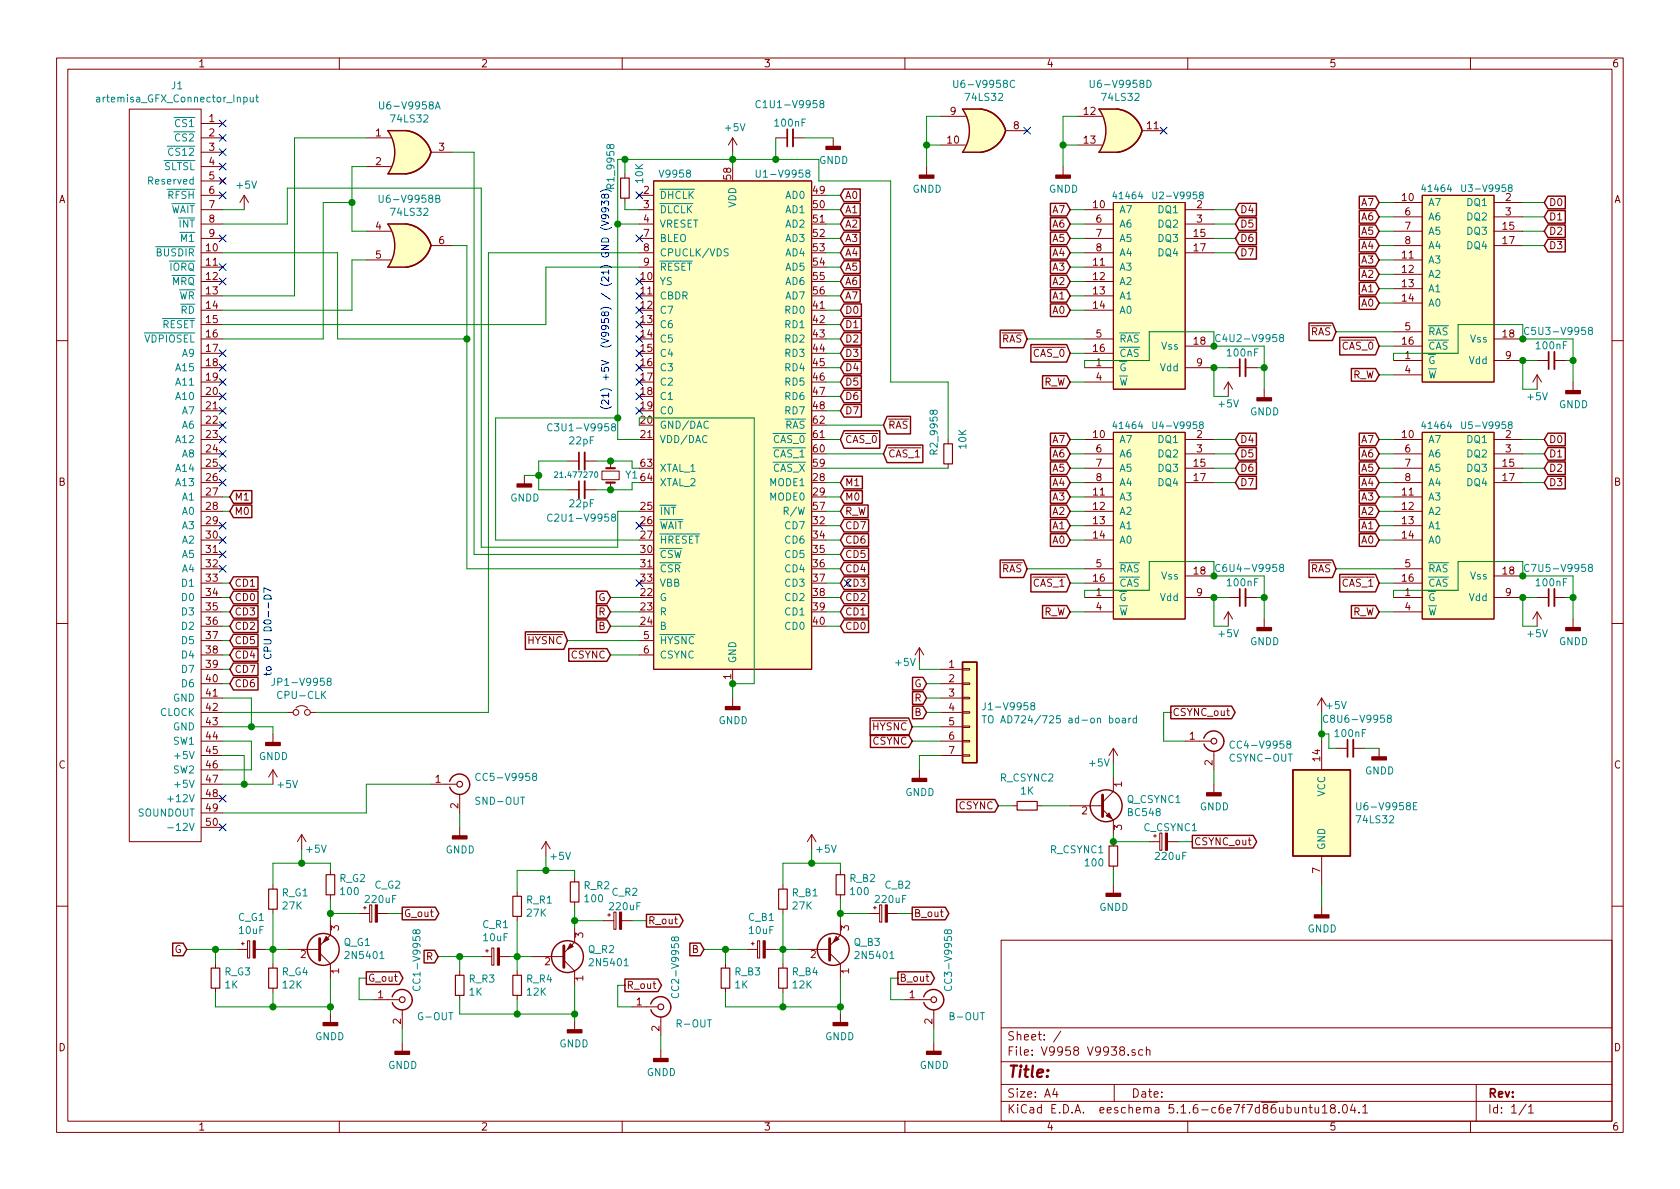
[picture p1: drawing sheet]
<svg xmlns="http://www.w3.org/2000/svg" width="297mm" height="210mm" viewBox="0 0 297 210" stroke-linecap="round" stroke-linejoin="round" font-family="sans-serif">
<defs><g id="words">
<text font-size="2.8" fill="#840000" x="178" y="190.5">Title:</text>
<g font-size="2.1" fill="#840000">
<text x="178" y="184">Sheet: /</text>
<text x="178" y="186.7">File: V9958 V9938.sch</text>
<text x="178" y="196.9">KiCad E.D.A. eeschema 5.1.6-c6e7f7d86ubuntu18.04.1</text>
<text x="178" y="194.1">Size: A4</text>
<text x="200" y="194.1">Date:</text>
<text x="263" y="194.1">Rev:</text>
<text x="263" y="196.9">Id: 1/1</text>
</g>
<g font-size="1.8" fill="#840000">
<text x="35" y="11.9">1</text>
<text x="85" y="11.9">2</text>
<text x="135" y="11.9">3</text>
<text x="185" y="11.9">4</text>
<text x="235" y="11.9">5</text>
<text x="285" y="11.9">6</text>
<text x="37" y="21.6">1</text>
<text x="168" y="20.3">9</text>
<text x="179.2" y="22.9">8</text>
<text x="191.7" y="20.3">12</text>
<text x="202.9" y="22.9">11</text>
<text x="37" y="24.1">2</text>
<text x="37" y="26.7">3</text>
<text x="37" y="29.2">4</text>
<text x="66.4" y="24.1">1</text>
<text x="66.4" y="29.2">2</text>
<text x="77.6" y="26.7">3</text>
<text x="167.6" y="25.4">10</text>
<text x="191.7" y="25.4">13</text>
<text x="10.4" y="35.9">A</text>
<text x="37" y="31.7">5</text>
<text x="37" y="34.3">6</text>
<text x="113.8" y="34.3">2</text>
<text x="129.3" y="31.7" transform="rotate(-90 129.3 31.7)">58</text>
<text x="143.8" y="34.3">49</text>
<text x="149.4" y="35.2">A0</text>
<text x="248" y="35.6">10</text>
<text x="266.2" y="35.6">2</text>
<text x="285.4" y="35.9">A</text>
<text x="37" y="36.8">7</text>
<text x="37" y="39.4">8</text>
<text x="37" y="41.9">9</text>
<text x="66.4" y="40.6">4</text>
<text x="113.8" y="36.8">3</text>
<text x="113.8" y="39.4">4</text>
<text x="113.8" y="41.9">7</text>
<text x="143.8" y="36.8">50</text>
<text x="143.8" y="39.4">51</text>
<text x="143.8" y="41.9">52</text>
<text x="149.4" y="37.7">A1</text>
<text x="149.4" y="40.3">A2</text>
<text x="186.2" y="37.7">A7</text>
<text x="186.2" y="40.3">A6</text>
<text x="193.3" y="36.8">10</text>
<text x="193.8" y="39.4">6</text>
<text x="193.8" y="41.9">7</text>
<text x="211.1" y="41.9">15</text>
<text x="211.6" y="36.8">2</text>
<text x="211.6" y="39.4">3</text>
<text x="219.2" y="40.3">D5</text>
<text x="219.2" y="37.7">D4</text>
<text x="240.8" y="39">A6</text>
<text x="240.8" y="36.4">A7</text>
<text x="240.8" y="41.5">A5</text>
<text x="248.4" y="38.1">6</text>
<text x="248.4" y="40.6">7</text>
<text x="265.7" y="40.6">15</text>
<text x="266.2" y="38.1">3</text>
<text x="273.8" y="36.4">D0</text>
<text x="273.8" y="41.5">D2</text>
<text x="273.8" y="39">D1</text>
<text x="36.5" y="44.4">10</text>
<text x="36.5" y="47">11</text>
<text x="66.4" y="45.7">5</text>
<text x="77.6" y="43.2">6</text>
<text x="113.8" y="44.4">8</text>
<text x="113.8" y="47">9</text>
<text x="143.8" y="44.4">53</text>
<text x="143.8" y="47">54</text>
<text x="149.4" y="47.9">A5</text>
<text x="149.4" y="45.3">A4</text>
<text x="149.4" y="42.8">A3</text>
<text x="186.2" y="42.8">A5</text>
<text x="186.2" y="45.3">A4</text>
<text x="186.2" y="47.9">A3</text>
<text x="193.3" y="47">11</text>
<text x="193.8" y="44.4">8</text>
<text x="211.1" y="44.4">17</text>
<text x="219.2" y="42.8">D6</text>
<text x="219.2" y="45.3">D7</text>
<text x="240.8" y="44.1">A4</text>
<text x="240.8" y="46.6">A3</text>
<text x="248" y="45.7">11</text>
<text x="248.4" y="43.2">8</text>
<text x="265.7" y="43.2">17</text>
<text x="273.8" y="44.1">D3</text>
<text x="36.5" y="49.5">12</text>
<text x="36.5" y="52.1">13</text>
<text x="113.3" y="49.5">10</text>
<text x="113.3" y="52.1">11</text>
<text x="143.8" y="49.5">55</text>
<text x="143.8" y="52.1">56</text>
<text x="149.4" y="53">A7</text>
<text x="149.4" y="50.4">A6</text>
<text x="186.2" y="50.4">A2</text>
<text x="186.2" y="53">A1</text>
<text x="193.3" y="49.5">12</text>
<text x="193.3" y="52.1">13</text>
<text x="240.8" y="49.1">A2</text>
<text x="240.8" y="51.7">A1</text>
<text x="248" y="48.3">12</text>
<text x="248" y="50.8">13</text>
<text x="248" y="53.3">14</text>
<text x="36.5" y="54.6">14</text>
<text x="36.5" y="57.1">15</text>
<text x="36.5" y="59.7">16</text>
<text x="113.3" y="54.6">12</text>
<text x="113.3" y="57.1">13</text>
<text x="113.3" y="59.7">14</text>
<text x="143.8" y="54.6">41</text>
<text x="143.8" y="57.1">42</text>
<text x="143.8" y="59.7">43</text>
<text x="149.4" y="58">D1</text>
<text x="149.4" y="55.5">D0</text>
<text x="186.2" y="55.5">A0</text>
<text x="193.3" y="54.6">14</text>
<text x="193.8" y="59.7">5</text>
<text x="231.7" y="59.3">RAS</text>
<text x="240.8" y="54.2">A0</text>
<text x="248.4" y="58.4">5</text>
<text x="265.7" y="59.7">18</text>
<text x="36.5" y="62.2">17</text>
<text x="36.5" y="64.8">18</text>
<text x="113.3" y="62.2">15</text>
<text x="113.3" y="64.8">16</text>
<text x="143.8" y="62.2">44</text>
<text x="143.8" y="64.8">45</text>
<text x="149.4" y="65.7">D4</text>
<text x="149.4" y="63.1">D3</text>
<text x="149.4" y="60.6">D2</text>
<text x="177.1" y="60.6">RAS</text>
<text x="182.8" y="63.1">CAS_0</text>
<text x="193.3" y="62.2">16</text>
<text x="193.8" y="64.8">1</text>
<text x="211.1" y="61">18</text>
<text x="211.6" y="64.8">9</text>
<text x="237.4" y="61.8">CAS_0</text>
<text x="248" y="61">16</text>
<text x="248.4" y="63.5">1</text>
<text x="266.2" y="63.5">9</text>
<text x="36.5" y="67.3">19</text>
<text x="36.5" y="69.8">20</text>
<text x="113.3" y="67.3">17</text>
<text x="113.3" y="69.8">18</text>
<text x="143.8" y="67.3">46</text>
<text x="143.8" y="69.8">47</text>
<text x="149.4" y="70.7">D6</text>
<text x="149.4" y="68.2">D5</text>
<text x="184.5" y="68.2">R_W</text>
<text x="193.8" y="67.3">4</text>
<text x="239.1" y="66.9">R_W</text>
<text x="248.4" y="66">4</text>
<text x="36.5" y="72.4">21</text>
<text x="36.5" y="74.9">22</text>
<text x="36.5" y="77.5">23</text>
<text x="113.3" y="72.4">19</text>
<text x="113.3" y="77.5">21</text>
<text x="143.8" y="72.4">48</text>
<text x="143.8" y="77.5">61</text>
<text x="143.8" y="74.9">62</text>
<text x="149.4" y="73.3">D7</text>
<text x="157" y="75.8">RAS</text>
<text x="193.3" y="77.5">10</text>
<text x="211.6" y="77.5">2</text>
<text x="248" y="77.5">10</text>
<text x="266.2" y="77.5">2</text>
<text x="36.5" y="80">24</text>
<text x="36.5" y="82.5">25</text>
<text x="113.3" y="82.5">63</text>
<text x="143.8" y="82.5">59</text>
<text x="143.8" y="80">60</text>
<text x="149.4" y="78.4">CAS_0</text>
<text x="157" y="80.9">CAS_1</text>
<text x="186.2" y="78.4">A7</text>
<text x="186.2" y="80.9">A6</text>
<text x="186.2" y="83.4">A5</text>
<text x="193.8" y="80">6</text>
<text x="193.8" y="82.5">7</text>
<text x="211.1" y="82.5">15</text>
<text x="211.6" y="80">3</text>
<text x="219.2" y="83.4">D6</text>
<text x="219.2" y="80.9">D5</text>
<text x="219.2" y="78.4">D4</text>
<text x="240.8" y="80.9">A6</text>
<text x="240.8" y="78.4">A7</text>
<text x="240.8" y="83.4">A5</text>
<text x="248.4" y="80">6</text>
<text x="248.4" y="82.5">7</text>
<text x="265.7" y="82.5">15</text>
<text x="266.2" y="80">3</text>
<text x="273.8" y="83.4">D2</text>
<text x="273.8" y="80.9">D1</text>
<text x="273.8" y="78.4">D0</text>
<text x="10.4" y="85.9">B</text>
<text x="36.5" y="85.1">26</text>
<text x="36.5" y="87.6">27</text>
<text x="41.4" y="88.5">M1</text>
<text x="113.3" y="85.1">64</text>
<text x="143.8" y="85.1">28</text>
<text x="143.8" y="87.6">29</text>
<text x="149.4" y="86">M1</text>
<text x="149.4" y="88.5">M0</text>
<text x="186.2" y="86">A4</text>
<text x="186.2" y="88.5">A3</text>
<text x="193.3" y="87.6">11</text>
<text x="193.8" y="85.1">8</text>
<text x="211.1" y="85.1">17</text>
<text x="219.2" y="86">D7</text>
<text x="240.8" y="88.5">A3</text>
<text x="240.8" y="86">A4</text>
<text x="248" y="87.6">11</text>
<text x="248.4" y="85.1">8</text>
<text x="265.7" y="85.1">17</text>
<text x="273.8" y="86">D3</text>
<text x="285.4" y="85.9">B</text>
<text x="36.5" y="90.2">28</text>
<text x="36.5" y="92.7">29</text>
<text x="36.5" y="95.2">30</text>
<text x="41.4" y="91.1">M0</text>
<text x="113.3" y="90.2">25</text>
<text x="113.3" y="92.7">26</text>
<text x="113.3" y="95.2">27</text>
<text x="143.8" y="92.7">32</text>
<text x="143.8" y="95.2">34</text>
<text x="143.8" y="90.2">57</text>
<text x="149.4" y="91.1">R_W</text>
<text x="149.4" y="93.6">CD7</text>
<text x="186.2" y="91.1">A2</text>
<text x="186.2" y="93.6">A1</text>
<text x="193.3" y="90.2">12</text>
<text x="193.3" y="92.7">13</text>
<text x="193.3" y="95.2">14</text>
<text x="240.8" y="93.6">A1</text>
<text x="240.8" y="91.1">A2</text>
<text x="248" y="90.2">12</text>
<text x="248" y="92.7">13</text>
<text x="248" y="95.2">14</text>
<text x="36.5" y="97.8">31</text>
<text x="36.5" y="100.3">32</text>
<text x="113.3" y="97.8">30</text>
<text x="113.3" y="100.3">31</text>
<text x="143.8" y="97.8">35</text>
<text x="143.8" y="100.3">36</text>
<text x="149.4" y="101.2">CD4</text>
<text x="149.4" y="96.1">CD6</text>
<text x="149.4" y="98.7">CD5</text>
<text x="177.1" y="101.2">RAS</text>
<text x="186.2" y="96.1">A0</text>
<text x="193.8" y="100.3">5</text>
<text x="211.1" y="101.6">18</text>
<text x="231.7" y="101.2">RAS</text>
<text x="240.8" y="96.1">A0</text>
<text x="248.4" y="100.3">5</text>
<text x="265.7" y="101.6">18</text>
<text x="36.5" y="102.9">33</text>
<text x="36.5" y="105.4">34</text>
<text x="36.5" y="107.9">35</text>
<text x="41.4" y="106.3">CD0</text>
<text x="41.4" y="103.8">CD1</text>
<text x="105.8" y="106.3">G</text>
<text x="113.3" y="105.4">22</text>
<text x="113.3" y="107.9">23</text>
<text x="113.3" y="102.9">33</text>
<text x="143.8" y="102.9">37</text>
<text x="143.8" y="105.4">38</text>
<text x="143.8" y="107.9">39</text>
<text x="149.4" y="106.3">CD2</text>
<text x="182.8" y="103.8">CAS_1</text>
<text x="193.3" y="102.9">16</text>
<text x="193.8" y="105.4">1</text>
<text x="193.8" y="107.9">4</text>
<text x="211.6" y="105.4">9</text>
<text x="237.4" y="103.8">CAS_1</text>
<text x="248" y="102.9">16</text>
<text x="248.4" y="105.4">1</text>
<text x="248.4" y="107.9">4</text>
<text x="266.2" y="105.4">9</text>
<text x="36.5" y="110.5">36</text>
<text x="36.5" y="113">37</text>
<text x="41.4" y="111.4">CD2</text>
<text x="41.4" y="108.8">CD3</text>
<text x="41.4" y="113.9">CD5</text>
<text x="93.3" y="113.9">HYSNC</text>
<text x="105.9" y="108.8">R</text>
<text x="105.9" y="111.4">B</text>
<text x="113.3" y="110.5">24</text>
<text x="113.8" y="113">5</text>
<text x="143.8" y="110.5">40</text>
<text x="149.4" y="108.8">CD1</text>
<text x="149.4" y="111.4">CD0</text>
<text x="184.5" y="108.8">R_W</text>
<text x="239.1" y="108.8">R_W</text>
<text x="36.5" y="115.6">38</text>
<text x="36.5" y="118.1">39</text>
<text x="41.4" y="116.5">CD4</text>
<text x="41.4" y="119">CD7</text>
<text x="101" y="116.5">CSYNC</text>
<text x="113.8" y="115.6">6</text>
<text x="167.8" y="118.1">1</text>
<text x="36.5" y="120.6">40</text>
<text x="36.5" y="123.2">41</text>
<text x="36.5" y="125.7">42</text>
<text x="41.4" y="121.5">CD6</text>
<text x="129.3" y="120.1" transform="rotate(-90 129.3 120.1)">1</text>
<text x="161.7" y="121.5">G</text>
<text x="161.8" y="124.1">R</text>
<text x="167.8" y="120.6">2</text>
<text x="167.8" y="123.2">3</text>
<text x="167.8" y="125.7">4</text>
<text x="36.5" y="128.3">43</text>
<text x="36.5" y="130.8">44</text>
<text x="154.3" y="131.7">CSYNC</text>
<text x="154.3" y="129.2">HYSNC</text>
<text x="161.8" y="126.6">B</text>
<text x="167.8" y="128.3">5</text>
<text x="167.8" y="130.8">6</text>
<text x="207.3" y="126.6">CSYNC_out</text>
<text x="210.3" y="130.8">1</text>
<text x="10.4" y="135.9">C</text>
<text x="36.5" y="133.3">45</text>
<text x="36.5" y="135.9">46</text>
<text x="167.8" y="133.3">7</text>
<text x="214.4" y="135.4" transform="rotate(-90 214.4 135.4)">2</text>
<text x="233.4" y="134.6" transform="rotate(-90 233.4 134.6)">14</text>
<text x="285.4" y="135.9">C</text>
<text x="36.5" y="138.4">47</text>
<text x="36.5" y="141">48</text>
<text x="36.5" y="143.5">49</text>
<text x="77" y="138.4">1</text>
<text x="81" y="143" transform="rotate(-90 81 143)">2</text>
<text x="169.5" y="143.1">CSYNC</text>
<text x="198.4" y="139.2" transform="rotate(-90 198.4 139.2)">1</text>
<text x="36.5" y="146">50</text>
<text x="191.3" y="144">2</text>
<text x="198.4" y="146.8" transform="rotate(-90 198.4 146.8)">3</text>
<text x="211.1" y="149.5">CSYNC_out</text>
<text x="233.4" y="154.4" transform="rotate(-90 233.4 154.4)">7</text>
<text x="59.9" y="164.6" transform="rotate(-90 59.9 164.6)">3</text>
<text x="71.4" y="162.2">G_out</text>
<text x="103.1" y="165.8" transform="rotate(-90 103.1 165.8)">3</text>
<text x="114.6" y="163.4">R_out</text>
<text x="150.1" y="164.6" transform="rotate(-90 150.1 164.6)">3</text>
<text x="161.5" y="162.2">B_out</text>
<text x="30.9" y="168.5">G</text>
<text x="53.2" y="169.4">2</text>
<text x="59.9" y="172.2" transform="rotate(-90 59.9 172.2)">1</text>
<text x="65" y="173.6">G_out</text>
<text x="75.4" y="169.8">R</text>
<text x="96.3" y="170.7">2</text>
<text x="103.1" y="173.5" transform="rotate(-90 103.1 173.5)">1</text>
<text x="122.4" y="168.5">B</text>
<text x="143.3" y="169.4">2</text>
<text x="150.1" y="172.2" transform="rotate(-90 150.1 172.2)">1</text>
<text x="159" y="173.6">B_out</text>
<text x="66.8" y="176.5">1</text>
<text x="110.7" y="174.9">R_out</text>
<text x="112.5" y="177.8">1</text>
<text x="160.8" y="176.5">1</text>
<text x="10.4" y="185.9">D</text>
<text x="70.9" y="181.1" transform="rotate(-90 70.9 181.1)">2</text>
<text x="116.6" y="182.3" transform="rotate(-90 116.6 182.3)">2</text>
<text x="164.8" y="181.1" transform="rotate(-90 164.8 181.1)">2</text>
<text x="285.4" y="185.9">D</text>
<text x="35" y="199.9">1</text>
<text x="85" y="199.9">2</text>
<text x="135" y="199.9">3</text>
<text x="185" y="199.9">4</text>
<text x="235" y="199.9">5</text>
<text x="285" y="199.9">6</text>
</g>
<g font-size="1.8" fill="#008484">
<text x="30.4" y="15.8">J1</text>
<text x="169.4" y="15.5">U6-V9958C</text>
<text x="170.9" y="17.9">74LS32</text>
<text x="193.5" y="15.5">U6-V9958D</text>
<text x="195" y="17.9">74LS32</text>
<text x="17.8" y="18.1">artemisa_GFX_Connector_Input</text>
<text x="31.1" y="22.5">CS1</text>
<text x="67.8" y="19.3">U6-V9958A</text>
<text x="69.3" y="21.7">74LS32</text>
<text x="128.3" y="23.2">+5V</text>
<text x="134.6" y="19.1">C1U1-V9958</text>
<text x="137.1" y="22.4">100nF</text>
<text x="30.1" y="27.6">CS12</text>
<text x="31.1" y="25">CS2</text>
<text x="144.8" y="29">GNDD</text>
<text x="26.6" y="32.6">Reserved</text>
<text x="28.9" y="30.1">SLTSL</text>
<text x="29.7" y="35.2">RFSH</text>
<text x="42" y="33.4">+5V</text>
<text x="67.8" y="35.9">U6-V9958B</text>
<text x="108.6" y="33" transform="rotate(-90 108.6 33)">R1_9958</text>
<text x="113.7" y="32.3" transform="rotate(-90 113.7 32.3)">10K</text>
<text x="116.6" y="35.2">DHCLK</text>
<text x="116.8" y="31.4">V9958</text>
<text x="134.4" y="31.4">U1-V9958</text>
<text x="139" y="35.2">AD0</text>
<text x="161.3" y="34.1">GNDD</text>
<text x="185.5" y="34.1">GNDD</text>
<text x="30" y="37.7">WAIT</text>
<text x="31.7" y="40.3">INT</text>
<text x="69.3" y="38.2">74LS32</text>
<text x="116.6" y="37.7">DLCLK</text>
<text x="116.6" y="40.3">VRESET</text>
<text x="130.2" y="36.7" transform="rotate(-90 130.2 36.7)">VDD</text>
<text x="139" y="37.7">AD1</text>
<text x="139" y="40.3">AD2</text>
<text x="197.9" y="37.7">A7</text>
<text x="197.9" y="40.3">A6</text>
<text x="204.9" y="37.7">DQ1</text>
<text x="204.9" y="40.3">DQ2</text>
<text x="252.5" y="36.4">A7</text>
<text x="252.5" y="39">A6</text>
<text x="252.5" y="41.5">A5</text>
<text x="259.5" y="41.5">DQ3</text>
<text x="259.5" y="36.4">DQ1</text>
<text x="259.5" y="39">DQ2</text>
<text x="27.8" y="45.3">BUSDIR</text>
<text x="30" y="47.9">IORQ</text>
<text x="32.1" y="42.8">M1</text>
<text x="116.6" y="42.8">BLEO</text>
<text x="116.6" y="45.3">CPUCLK/VDS</text>
<text x="116.6" y="47.9">RESET</text>
<text x="139" y="42.8">AD3</text>
<text x="139" y="45.3">AD4</text>
<text x="139" y="47.9">AD5</text>
<text x="197.9" y="47.9">A3</text>
<text x="197.9" y="42.8">A5</text>
<text x="197.9" y="45.3">A4</text>
<text x="204.9" y="42.8">DQ3</text>
<text x="204.9" y="45.3">DQ4</text>
<text x="252.5" y="46.6">A3</text>
<text x="252.5" y="44.1">A4</text>
<text x="259.5" y="44.1">DQ4</text>
<text x="30.4" y="50.4">MRQ</text>
<text x="31.6" y="53">WR</text>
<text x="116.6" y="50.4">YS</text>
<text x="116.6" y="53">CBDR</text>
<text x="139" y="50.4">AD6</text>
<text x="139" y="53">AD7</text>
<text x="197.9" y="50.4">A2</text>
<text x="197.9" y="53">A1</text>
<text x="252.5" y="49.1">A2</text>
<text x="252.5" y="51.7">A1</text>
<text x="28.7" y="58">RESET</text>
<text x="32" y="55.5">RD</text>
<text x="116.6" y="55.5">C7</text>
<text x="116.6" y="58">C6</text>
<text x="139" y="55.5">RD0</text>
<text x="139" y="58">RD1</text>
<text x="197.9" y="55.5">A0</text>
<text x="252.5" y="54.2">A0</text>
<text x="252.5" y="59.3">RAS</text>
<text x="270.5" y="59.2">C5U3-V9958</text>
<text x="25.6" y="60.6">VDPIOSEL</text>
<text x="31.3" y="65.7">A15</text>
<text x="32.3" y="63.1">A9</text>
<text x="116.6" y="60.6">C5</text>
<text x="116.6" y="63.1">C4</text>
<text x="116.6" y="65.7">C3</text>
<text x="139" y="60.6">RD2</text>
<text x="139" y="63.1">RD3</text>
<text x="139" y="65.7">RD4</text>
<text x="197.9" y="65.7">G</text>
<text x="197.9" y="63.1">CAS</text>
<text x="197.9" y="60.6">RAS</text>
<text x="205.2" y="65.7">Vdd</text>
<text x="205.4" y="61.8">Vss</text>
<text x="215.8" y="60.5">C4U2-V9958</text>
<text x="217.1" y="63">100nF</text>
<text x="252.5" y="64.4">G</text>
<text x="252.5" y="61.8">CAS</text>
<text x="259.8" y="64.4">Vdd</text>
<text x="260" y="60.6">Vss</text>
<text x="271.8" y="61.8">100nF</text>
<text x="31.3" y="68.2">A11</text>
<text x="31.3" y="70.7">A10</text>
<text x="116.6" y="68.2">C2</text>
<text x="116.6" y="70.7">C1</text>
<text x="139" y="68.2">RD5</text>
<text x="139" y="70.7">RD6</text>
<text x="197.9" y="68.2">W</text>
<text x="252.5" y="66.9">W</text>
<text x="270.2" y="70.8">+5V</text>
<text x="32.3" y="73.3">A7</text>
<text x="32.3" y="75.8">A6</text>
<text x="97.7" y="76.3">C3U1-V9958</text>
<text x="116.6" y="73.3">C0</text>
<text x="116.6" y="75.8">GND/DAC</text>
<text x="138.8" y="75.8">RAS</text>
<text x="139" y="73.3">RD7</text>
<text x="215.6" y="72.1">+5V</text>
<text x="221" y="73.5">GNDD</text>
<text x="275.6" y="72.2">GNDD</text>
<text x="31.3" y="78.4">A12</text>
<text x="31.3" y="83.4">A14</text>
<text x="32.3" y="80.9">A8</text>
<text x="100.8" y="78.6">22pF</text>
<text x="116.6" y="78.4">VDD/DAC</text>
<text x="116.6" y="83.4">XTAL_1</text>
<text x="136.6" y="83.4">CAS_X</text>
<text x="136.8" y="80.9">CAS_1</text>
<text x="136.8" y="78.4">CAS_0</text>
<text x="165.8" y="80" transform="rotate(-90 165.8 80)">R2_9958</text>
<text x="170.9" y="79.3" transform="rotate(-90 170.9 79.3)">10K</text>
<text x="197.9" y="78.4">A7</text>
<text x="197.9" y="80.9">A6</text>
<text x="197.9" y="83.4">A5</text>
<text x="204.9" y="83.4">DQ3</text>
<text x="204.9" y="78.4">DQ1</text>
<text x="204.9" y="80.9">DQ2</text>
<text x="252.5" y="78.4">A7</text>
<text x="252.5" y="80.9">A6</text>
<text x="252.5" y="83.4">A5</text>
<text x="259.5" y="83.4">DQ3</text>
<text x="259.5" y="78.4">DQ1</text>
<text x="259.5" y="80.9">DQ2</text>
<text x="31.3" y="86">A13</text>
<text x="32.3" y="88.5">A1</text>
<text x="90.2" y="88.7">GNDD</text>
<text x="100.8" y="89.7">22pF</text>
<text x="116.6" y="86">XTAL_2</text>
<text x="136.2" y="86">MODE1</text>
<text x="136.2" y="88.5">MODE0</text>
<text x="197.9" y="88.5">A3</text>
<text x="197.9" y="86">A4</text>
<text x="204.9" y="86">DQ4</text>
<text x="252.5" y="88.5">A3</text>
<text x="252.5" y="86">A4</text>
<text x="259.5" y="86">DQ4</text>
<text x="32.3" y="91.1">A0</text>
<text x="32.3" y="93.6">A3</text>
<text x="97.7" y="92.2">C2U1-V9958</text>
<text x="116.6" y="91.1">INT</text>
<text x="116.6" y="93.6">WAIT</text>
<text x="139" y="93.6">CD7</text>
<text x="139.1" y="91.1">R/W</text>
<text x="197.9" y="91.1">A2</text>
<text x="197.9" y="93.6">A1</text>
<text x="252.5" y="91.1">A2</text>
<text x="252.5" y="93.6">A1</text>
<text x="32.3" y="96.1">A2</text>
<text x="32.3" y="98.7">A5</text>
<text x="32.3" y="101.2">A4</text>
<text x="116.6" y="96.1">HRESET</text>
<text x="116.6" y="98.7">CSW</text>
<text x="116.6" y="101.2">CSR</text>
<text x="139" y="96.1">CD6</text>
<text x="139" y="98.7">CD5</text>
<text x="139" y="101.2">CD4</text>
<text x="197.9" y="96.1">A0</text>
<text x="197.9" y="101.2">RAS</text>
<text x="215.8" y="101.1">C6U4-V9958</text>
<text x="252.5" y="96.1">A0</text>
<text x="252.5" y="101.2">RAS</text>
<text x="270.5" y="101.1">C7U5-V9958</text>
<text x="32.3" y="103.8">D1</text>
<text x="32.3" y="106.3">D0</text>
<text x="116.6" y="106.3">G</text>
<text x="116.6" y="103.8">VBB</text>
<text x="139" y="103.8">CD3</text>
<text x="139" y="106.3">CD2</text>
<text x="197.9" y="106.3">G</text>
<text x="197.9" y="103.8">CAS</text>
<text x="205.2" y="106.3">Vdd</text>
<text x="205.4" y="102.5">Vss</text>
<text x="217.1" y="103.7">100nF</text>
<text x="252.5" y="106.3">G</text>
<text x="252.5" y="103.8">CAS</text>
<text x="259.8" y="106.3">Vdd</text>
<text x="260" y="102.5">Vss</text>
<text x="271.8" y="103.7">100nF</text>
<text x="32.3" y="108.8">D3</text>
<text x="32.3" y="111.4">D2</text>
<text x="32.3" y="113.9">D5</text>
<text x="116.6" y="108.8">R</text>
<text x="116.6" y="111.4">B</text>
<text x="116.6" y="113.9">HYSNC</text>
<text x="139" y="108.8">CD1</text>
<text x="139" y="111.4">CD0</text>
<text x="197.9" y="108.8">W</text>
<text x="215.6" y="112.7">+5V</text>
<text x="252.5" y="108.8">W</text>
<text x="270.2" y="112.7">+5V</text>
<text x="32.3" y="116.5">D4</text>
<text x="32.3" y="119">D7</text>
<text x="116.6" y="116.5">CSYNC</text>
<text x="130.2" y="117.3" transform="rotate(-90 130.2 117.3)">GND</text>
<text x="158.4" y="117.8">+5V</text>
<text x="221" y="114.1">GNDD</text>
<text x="275.6" y="114.1">GNDD</text>
<text x="30.6" y="124.1">GND</text>
<text x="32.3" y="121.5">D6</text>
<text x="48.9" y="121.3">JP1-V9958</text>
<text x="49.4" y="123.6">CPU-CLK</text>
<text x="174.5" y="125.6">J1-V9958</text>
<text x="234.6" y="125.4">+5V</text>
<text x="28.2" y="126.6">CLOCK</text>
<text x="30.6" y="129.2">GND</text>
<text x="30.7" y="131.7">SW1</text>
<text x="127.1" y="128.1">GNDD</text>
<text x="176.1" y="127.9">TO AD724/725 ad-on board</text>
<text x="234.9" y="127.8">C8U6-V9958</text>
<text x="236.2" y="130.3">100nF</text>
<text x="30.7" y="136.8">SW2</text>
<text x="31.3" y="134.2">+5V</text>
<text x="45.8" y="134.4">GNDD</text>
<text x="192.7" y="135.6">+5V</text>
<text x="217.7" y="134.7">CSYNC-OUT</text>
<text x="218.2" y="132.4">CC4-V9958</text>
<text x="241.4" y="137">GNDD</text>
<text x="30.4" y="141.9">+12V</text>
<text x="31.3" y="139.3">+5V</text>
<text x="49.2" y="139.4">+5V</text>
<text x="84.4" y="142.3">SND-OUT</text>
<text x="84.9" y="138.1">CC5-V9958</text>
<text x="160.1" y="140.8">GNDD</text>
<text x="176.9" y="138.2">R_CSYNC2</text>
<text x="180.5" y="140.5">1K</text>
<text x="199.3" y="142">Q_CSYNC1</text>
<text x="212.1" y="143.3">GNDD</text>
<text x="234.3" y="140.9" transform="rotate(-90 234.3 140.9)">VCC</text>
<text x="240.6" y="143.3">U6-V9958E</text>
<text x="24.4" y="144.4">SOUNDOUT</text>
<text x="30.8" y="146.9">-12V</text>
<text x="199.6" y="144.3">BC548</text>
<text x="202.3" y="147">C_CSYNC1</text>
<text x="240" y="145.6">74LS32</text>
<text x="54.3" y="150.8">+5V</text>
<text x="60" y="156">R_G2</text>
<text x="78.8" y="150.9">GNDD</text>
<text x="97.5" y="152.1">+5V</text>
<text x="144.4" y="150.8">+5V</text>
<text x="150.3" y="156">R_B2</text>
<text x="185.8" y="150.9">R_CSYNC1</text>
<text x="192" y="153.2">100</text>
<text x="204.4" y="152.1">220uF</text>
<text x="234.3" y="150.4" transform="rotate(-90 234.3 150.4)">GND</text>
<text x="49.9" y="158.5">R_G1</text>
<text x="50" y="160.8">27K</text>
<text x="60.3" y="158.3">100</text>
<text x="64.7" y="159.7">220uF</text>
<text x="66.3" y="157.1">C_G2</text>
<text x="93.1" y="159.8">R_R1</text>
<text x="103.3" y="157.2">R_R2</text>
<text x="103.5" y="159.6">100</text>
<text x="107.9" y="161">220uF</text>
<text x="108.2" y="158.4">C_R2</text>
<text x="140.1" y="158.5">R_B1</text>
<text x="140.2" y="160.8">27K</text>
<text x="150.5" y="158.3">100</text>
<text x="154.9" y="159.7">220uF</text>
<text x="156.5" y="157.1">C_B2</text>
<text x="194.4" y="161.1">GNDD</text>
<text x="42.1" y="162.9">C_G1</text>
<text x="42.4" y="165.2">10uF</text>
<text x="60.8" y="167.3">Q_G1</text>
<text x="85.4" y="164.1">C_R1</text>
<text x="85.5" y="166.4">10uF</text>
<text x="93.2" y="162.1">27K</text>
<text x="132.4" y="162.9">C_B1</text>
<text x="132.5" y="165.2">10uF</text>
<text x="151" y="167.3">Q_B3</text>
<text x="231.2" y="164.9">GNDD</text>
<text x="39.7" y="172.5">R_G3</text>
<text x="49.9" y="172.5">R_G4</text>
<text x="61.4" y="169.6">2N5401</text>
<text x="83" y="173.8">R_R3</text>
<text x="93.1" y="173.8">R_R4</text>
<text x="104" y="168.5">Q_R2</text>
<text x="104.5" y="170.9">2N5401</text>
<text x="129.9" y="172.5">R_B3</text>
<text x="140.1" y="172.5">R_B4</text>
<text x="151.5" y="169.6">2N5401</text>
<text x="39.8" y="174.8">1K</text>
<text x="50" y="174.8">12K</text>
<text x="74.3" y="174.4" transform="rotate(-90 74.3 174.4)">CC1-V9958</text>
<text x="83" y="176.1">1K</text>
<text x="93.2" y="176.1">12K</text>
<text x="120.1" y="175.7" transform="rotate(-90 120.1 175.7)">CC2-V9958</text>
<text x="130" y="174.8">1K</text>
<text x="140.2" y="174.8">12K</text>
<text x="168.3" y="174.4" transform="rotate(-90 168.3 174.4)">CC3-V9958</text>
<text x="55.7" y="183.9">GNDD</text>
<text x="74.1" y="180.4">G-OUT</text>
<text x="98.9" y="185.2">GNDD</text>
<text x="119.9" y="181.7">R-OUT</text>
<text x="145.9" y="183.9">GNDD</text>
<text x="168.1" y="180.4">B-OUT</text>
<text x="68.6" y="189">GNDD</text>
<text x="114.4" y="190.3">GNDD</text>
<text x="162.6" y="189">GNDD</text>
</g>
<g font-size="1.8" fill="#0000c2">
<text x="107.7" y="72.6" transform="rotate(-90 107.7 72.6)">(21) +5V (V9958) / (21) GND (V9938)</text>
<text x="48" y="119.6" transform="rotate(-90 48 119.6)">to CPU D0--D7</text>
</g>
<g font-size="1.8" fill="#008400">
<text x="113.3" y="74.9">20</text>
<text x="110.6" y="84.6">Y1</text>
</g>
<text font-size="1.8" fill="#000084" x="149.4" y="103.8">CD3</text>
<g font-size="1.7" fill="#008484">
<text x="197.1" y="35.2">41464</text>
<text x="204.5" y="35.2">U2-V9958</text>
<text x="251.7" y="33.9">41464</text>
<text x="259.2" y="33.9">U3-V9958</text>
<text x="197.1" y="75.8">41464</text>
<text x="204.5" y="75.8">U4-V9958</text>
<text x="251.7" y="75.8">41464</text>
<text x="259.2" y="75.8">U5-V9958</text>
</g>
<text font-size="1.4" fill="#008484" x="98.6" y="84.5">21.477270</text>
</g></defs>
<g fill="none" stroke="#840000" stroke-width=".18">
<path d="M10 10.3h277v189.9h-277zM12 12.2h273v186.1h-273zM22.9 19.3h12.7v129.5h-12.7zM60 10.3v1.9M110 10.3v1.9M160 10.3v1.9M210 10.3v1.9M260 10.3v1.9M35.6 24.4h3.8M35.6 21.8h3.8M35.6 26.9h3.8M35.6 29.5h3.8"/>
<path d="M35.6 32h3.8M35.6 34.5h3.8M35.6 37.1h3.8M35.6 39.6h3.8M39 31.6l.8 .8M39.8 31.6l-.8 .8M43.2 34.5l-.8 1.3M43.2 34.5v2.6M43.2 34.5l.7 1.3M64.8 24.4h4.3M64.8 29.5h4.3M76.2 26.9h3.8"/>
<path d="M110.5 30.7v.8M110.5 35v.8M113 34.5h2.6M113 37.1h2.6M113 39.6h2.6M115.6 32h27.9v86.4h-27.9zM129.5 24.4l-.7 1.2M129.5 24.4v2.5M129.5 24.4l.8 1.2M137.2 24.4h2M140.2 24.4h2M147.3 24.4v1.5"/>
<path d="M163.8 29.5v1.5M166.4 25.6h4.3M166.4 20.6h4.3M177.8 23.1h3.8M188 29.5v1.5M190.5 25.6h4.3M190.5 20.6h4.3M191.8 37.1h5M191.8 39.6h5M196.8 35.8h12.7v33h-12.7zM201.9 23.1h3.8M209.5 37.1h5.1"/>
<path d="M209.5 39.6h5.1M246.4 35.8h5.1M246.4 38.3h5.1M251.5 34.5h12.7v33.1h-12.7zM264.2 35.8h5M264.2 38.3h5M35.6 44.7h3.8M35.6 47.2h3.8M35.6 49.8h3.8M35.6 52.3h3.8M35.6 54.9h3.8M35.6 57.4h3.8"/>
<path d="M35.6 59.9h3.8M35.6 42.2h3.8M64.8 46h4.3M64.8 40.9h4.3M76.2 43.4h3.8M113 44.7h2.6M113 47.2h2.6M113 42.2h2.6M191.8 44.7h5M191.8 47.2h5M191.8 49.8h5M191.8 52.3h5"/>
<path d="M191.8 54.9h5M191.8 59.9h5M191.8 42.2h5M209.5 44.7h5.1M209.5 42.2h5.1M246.4 46h5.1M246.4 48.5h5.1M246.4 51h5.1M246.4 53.6h5.1M246.4 40.9h5.1M246.4 43.4h5.1M246.4 58.7h5.1"/>
<path d="M264.2 59.9h5M264.2 40.9h5M264.2 43.4h5M10 60.2h2M35.6 65h3.8M35.6 62.5h3.8M35.6 67.6h3.8M35.6 70.1h3.8M35.6 72.6h3.8M35.6 75.2h3.8M35.6 77.7h3.8M167.6 77.7v.8"/>
<path d="M191.8 65h5M191.8 62.5h5M191.8 67.6h5M191.8 77.7h5M196.8 76.4h12.7v33.1h-12.7zM209.5 65h5.1M209.5 77.7h5.1M209.5 61.2h5.1M217.2 67.6v2.5M217.2 67.6l-.8 1.2M217.2 67.6l.7 1.2M217.2 65h2"/>
<path d="M220.2 65h2M223.5 68.8v1.6M246.4 63.7h5.1M246.4 77.7h5.1M246.4 61.2h5.1M246.4 66.3h5.1M251.5 76.4h12.7v33.1h-12.7zM264.2 63.7h5M264.2 77.7h5M271.8 66.3v2.5M271.8 66.3l-.8 1.3M271.8 66.3l.7 1.3"/>
<path d="M271.8 63.7h2M274.8 63.7h2.1M278.1 67.6v1.5M285 60.2h2M35.6 80.3h3.8M35.6 82.8h3.8M35.6 85.3h3.8M35.6 87.9h3.8M35.6 90.4h3.8M35.6 93h3.8M35.6 95.5h3.8M35.6 98h3.8"/>
<path d="M92.7 84.1v1.5M100.3 86.6h2.1M100.3 81.5h2.1M103.4 86.6h2M103.4 81.5h2M106.4 83.3h3.1v1.5h-3.1zM107.9 81.5v1.3M107.9 85.3v1.3M167.6 82v.8M191.8 80.3h5M191.8 82.8h5M191.8 85.3h5"/>
<path d="M191.8 87.9h5M191.8 90.4h5M191.8 93h5M191.8 95.5h5M209.5 80.3h5.1M209.5 82.8h5.1M209.5 85.3h5.1M246.4 80.3h5.1M246.4 82.8h5.1M246.4 85.3h5.1M246.4 87.9h5.1M246.4 90.4h5.1"/>
<path d="M246.4 93h5.1M246.4 95.5h5.1M264.2 80.3h5M264.2 82.8h5M264.2 85.3h5M10 110.3h2M35.6 105.7h3.8M35.6 118.4h3.8M35.6 100.6h3.8M35.6 103.1h3.8M35.6 108.2h3.8M35.6 110.7h3.8"/>
<path d="M35.6 113.3h3.8M35.6 115.8h3.8M113 113.3h2.6M113 115.8h2.6M129.5 118.4v2.5M162.6 114.5l-.8 1.3M162.6 114.5v2.6M162.6 114.5l.7 1.3M166.4 118.4h3.8M170.2 118.2h1.2v.3h-1.2zM191.8 105.7h5M191.8 100.6h5"/>
<path d="M191.8 103.1h5M191.8 108.2h5M209.5 105.7h5.1M209.5 101.8h5.1M217.2 108.2l-.8 1.3M217.2 108.2v2.5M217.2 108.2l.7 1.3M217.2 105.7h2M220.2 105.7h2M223.5 109.5v1.5M246.4 105.7h5.1M246.4 100.6h5.1"/>
<path d="M246.4 103.1h5.1M246.4 108.2h5.1M264.2 105.7h5M264.2 101.8h5M271.8 108.2l-.8 1.3M271.8 108.2v2.5M271.8 108.2l.7 1.3M271.8 105.7h2M274.8 105.7h2.1M278.1 109.5v1.5M285 110.3h2M35.6 138.7h3.8"/>
<path d="M35.6 126h3.8M35.6 131.1h3.8M35.6 120.9h3.8M35.6 123.4h3.8M35.6 128.5h3.8M35.6 133.6h3.8M35.6 136.1h3.8M48.3 129.8v1.5M48.3 136.1v2.6M48.3 136.1l.7 1.3M48.3 136.1l-.8 1.3M50.8 126h1"/>
<path d="M52.3 125.2a1.41 1.41 0 0 1 2.1 0M54.9 126h1M76.2 138.7h4.6M129.5 123.4v1.6M162.6 136.1v1.6M166.4 126h3.8M166.4 131.1h3.8M166.4 120.9h3.8M166.4 123.4h3.8M166.4 128.5h3.8M166.4 133.6h3.8M170.2 130.9h1.2v.3h-1.2z"/>
<path d="M170.2 133.5h1.2v.2h-1.2zM170.2 128.4h1.2v.2h-1.2zM170.2 123.3h1.2v.3h-1.2zM170.2 120.8h1.2v.2h-1.2zM170.2 125.9h1.2v.2h-1.2zM196.8 132.3l-.7 1.3M196.8 132.3v2.6M196.8 137.4v2.5l-1.9 2M196.8 132.3l.8 1.3M209.5 131.1h4.6M214.6 132.8v3.3M214.6 138.7v1.5"/>
<path d="M233.7 123.4v2.6M233.7 131.1v5M233.7 123.4l.7 1.3M233.7 123.4l-.8 1.3M236.2 132.3h2.1M239.3 132.3h2M243.8 132.3v1.6M35.6 141.2h3.8M35.6 143.8h3.8M35.6 146.3h3.8M48.3 156.5v.7M53.3 147.6l.8 1.2"/>
<path d="M53.3 147.6v2.5M53.3 147.6l-.7 1.2M58.4 153.9v.8M58.4 158.2v.8M81.3 140.5v3.3M81.3 146.3v1.5M91.4 157.7v.8M96.5 148.8l.8 1.3M96.5 148.8v2.6M96.5 148.8l-.7 1.3M101.6 155.2v.8M101.6 159.5v.8"/>
<path d="M138.4 156.5v.7M143.5 147.6l.8 1.2M143.5 147.6v2.5M143.5 147.6l-.8 1.2M148.6 153.9v.8M148.6 158.2v.8M179.1 142.5h.7M183.4 142.5h.7M189.2 142.5h5.7M194.9 143.1l1.9 1.9v2.6M196.8 148.8v.8M196.8 153.2v.7"/>
<path d="M196.8 156.5v1.5M203.2 148.8h1.9M204.2 147.6v.5M205.1 147.3h.3v3.1h-.3zM206.4 148.8h1.9M233.7 151.4v5.1M10 160.2h2M38.1 170.4v.8M38.1 174.7v.8M41.9 167.9h1.9M42.7 166.9h.5M42.9 166.6v.5"/>
<path d="M43.8 166.4h.3v3h-.3zM45.1 167.9h1.9M48.3 160.8v.7M48.3 170.4v.8M48.3 174.7v.8M50.8 167.9h5.7M56.5 168.5l1.9 1.9v2.6M58.4 162.8v2.5l-1.9 2M58.4 179.3v1.5M63.5 161.5h1.9M64.3 160.5h.5M64.5 160.3v.5"/>
<path d="M65.4 160h.3v3.1h-.3zM66 176.8h4.6M66.7 161.5h1.9M71.1 178.6v3.3M81.3 171.7v.8M81.3 176v.8M85.1 169.2h1.8M85.9 168.1h.5M86.1 167.9v.5M86.9 167.6h.4v3.1h-.4zM88.3 169.2h1.9M91.4 162v.8"/>
<path d="M91.4 171.7v.8M91.4 176v.8M94 169.2h5.7M99.7 169.8l1.9 1.9v2.5M101.6 164.1v2.5l-1.9 1.9M106.7 162.8h1.8M107.4 161.8h.5M107.7 161.5v.5M108.5 161.3h.4v3h-.4zM109.9 162.8h1.9M111.8 178h4.5M116.8 179.8v3.3"/>
<path d="M128.3 170.4v.8M128.3 174.7v.8M132.1 167.9h1.8M132.8 166.9h.5M133.1 166.6v.5M133.9 166.4h.4v3h-.4zM135.3 167.9h1.9M138.4 160.8v.7M138.4 170.4v.8M138.4 174.7v.8M141 167.9h5.7M146.7 168.5l1.9 1.9v2.6"/>
<path d="M148.6 162.8v2.5l-1.9 2M148.6 179.3v1.5M153.7 161.5h1.8M154.4 160.5h.5M154.7 160.3v.5M155.5 160h.4v3.1h-.4zM156.9 161.5h1.8M160 176.8h4.6M163.7 172.7h.5M163.9 172.3v1l.3 .2M165.1 178.6v3.3M166.3 161.3h.5"/>
<path d="M166.4 160.8v1.1l.4 .2M177 166.3h108v32h-108zM233.7 160.3v1.5M285 160.2h2M60 198.3v1.9M71.1 184.4v1.5M101.6 180.6v1.5M110 198.3v1.9M116.8 185.7v1.5M160 198.3v1.9M165.1 184.4v1.5M177 194.8h108"/>
<path d="M177 191.8h108M177 187.8h108M177 181.8h108M186.5 192.5l-.4 1h1M186.8 193v1M187.6 182.3l-1.3 2M197 191.8v3M200.7 185.7l-.4-.1-.2 .2 .1 .2 .5 .2v.3h-.6M202.1 185.7l-.5-.1-.3 .3 .1 .6 .2 .1 .5-.1M202.7 185.7l.2-.1 .4 .1v.9M202.7 185.1v1.5M210 198.3v1.9"/>
<path d="M230.3 196l.2-.2 .4 .1v.9M231.4 195.8h.6M231.6 195.3v1.3l.4 .2M232.5 195.8v.8a.37 .37 0 0 0 .6 .1M233.1 195.8v1M233.8 195.8l.4-.5v1.5M233.8 196.8h.8M235.5 196l-.3-.3 .1-.2 .2-.2 .4 .1 .2 .2-.1 .2-.6 .2a.48 .48 0 0 0-.1 .7l.2 .1 .5-.1a.48 .48 0 0 0-.1-.7h-.1M236.7 196.7v.1M237.5 195.5l.2-.2a.81 .81 0 0 1 .6 .6 .81 .81 0 0 1-.3 .8l-.1 .1a.79 .79 0 0 1-.4-1.3zM239.1 195.2l-.3 1.1h.9M239.5 195.8v1"/>
<path d="M240.3 196.7v.1M240.9 195.8l.5-.5v1.5M240.9 196.8h.9M260 198.3v1.9M261 191.8v6.5M269.8 195.2l-1.2 2M270.3 195.8l.4-.5v1.5M270.3 196.8h.8"/>
<circle cx="52.3" cy="126" r=".51"/>
<circle cx="54.4" cy="126" r=".51"/>
</g>
<g fill="none" stroke="#840000" stroke-width=".2">
<path d="M109.7 31.5h1.6v3.5h-1.6zM166.9 78.5h1.5v3.5h-1.5zM47.5 157.2h1.5v3.6h-1.5zM57.7 154.7h1.5v3.5h-1.5zM90.7 158.5h1.5v3.5h-1.5zM100.8 156h1.6v3.5h-1.6zM137.7 157.2h1.5v3.6h-1.5zM147.8 154.7h1.6v3.5h-1.6zM179.8 141.7h3.6v1.6h-3.6zM196.1 149.6h1.5v3.6h-1.5zM37.3 171.2h1.6v3.5h-1.6zM47.5 171.2h1.5v3.5h-1.5z"/>
<path d="M80.5 172.5h1.5v3.5h-1.5zM90.7 172.5h1.5v3.5h-1.5zM127.5 171.2h1.5v3.5h-1.5zM137.7 171.2h1.5v3.5h-1.5z"/>
<circle cx="81.3" cy="138.7" r=".51"/>
<circle cx="214.6" cy="131.1" r=".51"/>
<circle cx="71.1" cy="176.8" r=".51"/>
<circle cx="116.8" cy="178" r=".51"/>
<circle cx="165.1" cy="176.8" r=".51"/>
</g>
<g fill="#840000" stroke="#840000" stroke-width=".25">
<path d="M57.1 180.8h2.6v.6h-2.6z"/>
<path d="M100.3 182.1h2.6v.5h-2.6z"/>
<path d="M276.9 111h2.5v.5h-2.5z"/>
<path d="M276.9 69.1h2.5v.5h-2.5z"/>
<path d="M128.3 125h2.5v.5h-2.5z"/>
<path d="M146 25.9h2.6v.5h-2.6z"/>
<path d="M222.2 70.4h2.6v.5h-2.6z"/>
<path d="M222.2 111h2.6v.5h-2.6z"/>
<path d="M80 147.8h2.5v.5h-2.5z"/>
<path d="M47 131.3h2.5v.5h-2.5z"/>
<path d="M115.6 187.2h2.5v.5h-2.5z"/>
<path d="M163.8 185.9h2.6v.5h-2.6z"/>
<path d="M69.8 185.9h2.6v.5h-2.6z"/>
<path d="M213.4 140.2h2.5v.5h-2.5z"/>
<path d="M161.3 137.7h2.5v.5h-2.5z"/>
<path d="M242.6 133.9h2.5v.5h-2.5z"/>
<path d="M147.3 180.8h2.6v.6h-2.6z"/>
<path d="M195.6 158h2.5v.5h-2.5z"/>
<path d="M162.6 31h2.5v.5h-2.5z"/>
<path d="M186.7 31h2.5v.5h-2.5z"/>
<path d="M232.4 161.8h2.5v.5h-2.5z"/>
<path d="M91.4 85.6h2.6v.5h-2.6z"/>
</g>
<g fill="none" stroke="#840000" stroke-width=".25">
<path d="M170.2 19.3h3.2M170.2 19.3a6.6 6.6 0 0 1 0 7.6M173.4 19.3a5.2 5.2 0 0 1 4.4 3.8M194.3 19.3h3.2M194.3 19.3a6.6 6.6 0 0 1 0 7.6M197.5 19.3a5.2 5.2 0 0 1 4.4 3.8M68.6 39.6h3.2a5.2 5.2 0 0 1 4.4 3.8M68.6 39.6a6.6 6.6 0 0 1 0 7.6M71.8 23.1a5.2 5.2 0 0 1 4.4 3.8M71.8 23.1h-3.2a6.6 6.6 0 0 1 0 7.6h3.2M76.2 26.9a5.2 5.2 0 0 1-4.4 3.9M149.2 36h2.9v2.2h-2.9l-.6-1.1z"/>
<path d="M149.2 33.4h2.9v2.3h-2.9l-.6-1.2zM149.2 38.5h2.9v2.2h-2.9l-.6-1.1zM170.2 26.9h3.2M177.8 23.1a5.2 5.2 0 0 1-4.4 3.8M185.7 36h2.9l.6 1.1-.6 1.1h-2.9zM185.7 38.5h2.9l.6 1.1-.6 1.1h-2.9zM194.3 26.9h3.2M201.9 23.1a5.2 5.2 0 0 1-4.4 3.8M219.1 38.5h3v2.2h-3l-.7-1.1zM219.1 36h3v2.2h-3l-.7-1.1zM240.3 37.2h2.9l.6 1.1-.6 1.2h-2.9zM240.3 34.7h2.9l.6 1.1-.6 1.1h-2.9z"/>
<path d="M240.3 39.8h2.9l.6 1.1-.6 1.1h-2.9zM273.7 34.7h3.1v2.2h-3.1l-.7-1.1zM273.7 39.8h3.1v2.2h-3.1l-.7-1.1zM273.7 37.2h3.1v2.3h-3.1l-.7-1.2zM76.2 43.5a5.2 5.2 0 0 1-4.4 3.8l-3.2-.1M149.2 58.8h3.1v2.3h-3.1l-.6-1.2zM149.2 56.3h3.1v2.2h-3.1l-.6-1.1zM149.2 53.7h3.1v2.3h-3.1l-.6-1.1zM149.2 51.2h2.9v2.2h-2.9l-.6-1.1zM149.2 48.7h2.9v2.2h-2.9l-.6-1.1zM149.2 46.1h2.9v2.3h-2.9l-.6-1.2zM149.2 43.6h2.9v2.2h-2.9l-.6-1.1z"/>
<path d="M149.2 41h2.9v2.3h-2.9l-.6-1.1zM176.8 58.4h4.2l.6 1.5-.6 1.6h-4.2zM185.7 41h2.9l.6 1.2-.6 1.1h-2.9zM185.7 43.6h2.9l.6 1.1-.6 1.1h-2.9zM185.7 46.1h2.9l.6 1.1-.6 1.2h-2.9zM185.7 48.7h2.9l.6 1.1-.6 1.1h-2.9zM185.7 53.7h2.9l.6 1.2-.6 1.1h-2.9zM185.7 51.2h2.9l.6 1.1-.6 1.1h-2.9zM219.1 41h3v2.3h-3l-.7-1.1zM219.1 43.6h3v2.2h-3l-.7-1.1zM231.4 57.1h4.2l.6 1.6-.6 1.5h-4.2zM236.9 59.7h6.3l.6 1.5-.6 1.6h-6.3z"/>
<path d="M240.3 52.5h2.9l.6 1.1-.6 1.1h-2.9zM240.3 42.3h2.9l.6 1.1-.6 1.1h-2.9zM240.3 44.9h2.9l.6 1.1-.6 1.1h-2.9zM240.3 47.4h2.9l.6 1.1-.6 1.1h-2.9zM240.3 49.9h2.9l.6 1.1-.6 1.2h-2.9zM273.7 42.3h3.1v2.2h-3.1l-.7-1.1zM149.2 71.5h3.1v2.3h-3.1l-.6-1.2zM149.2 69h3.1v2.2h-3.1l-.6-1.1zM149.2 66.4h3.1v2.3h-3.1l-.6-1.1zM149.2 63.9h3.1v2.2h-3.1l-.6-1.1zM149.2 61.4h3.1v2.2h-3.1l-.6-1.1zM149.2 76.2h6.3v3.1h-6.3l-.6-1.6z"/>
<path d="M156.8 78.7h6.4v3.1h-6.4l-.6-1.5zM156.8 73.6h4.2v3.1h-4.2l-.6-1.5zM182.3 60.9h6.3l.6 1.6-.6 1.5h-6.3zM184.3 66.4h4.3l.6 1.2-.6 1.1h-4.3zM185.7 76.6h2.9l.6 1.1-.6 1.1h-2.9zM185.7 79.1h2.9l.6 1.2-.6 1.1h-2.9zM219.1 79.1h3v2.3h-3l-.7-1.1zM219.1 76.6h3v2.2h-3l-.7-1.1zM238.9 65.2h4.3l.6 1.1-.6 1.1h-4.3zM240.3 79.1h2.9l.6 1.2-.6 1.1h-2.9zM240.3 76.6h2.9l.6 1.1-.6 1.1h-2.9zM273.7 79.1h3.1v2.3h-3.1l-.7-1.1z"/>
<path d="M273.7 76.6h3.1v2.2h-3.1l-.7-1.1zM41.3 86.8h3.2v2.2h-3.2l-.7-1.1zM41.3 89.3h3.2v2.2h-3.2l-.7-1.1zM149.2 84.2h3.3v2.3h-3.3l-.6-1.2zM149.2 99.5h4.4v2.2h-4.4l-.6-1.1zM149.2 89.3h4.3v2.2h-4.3l-.6-1.1zM149.2 91.8h4.4v2.3h-4.4l-.6-1.1zM149.2 94.4h4.4v2.2h-4.4l-.6-1.1zM149.2 96.9h4.4v2.3h-4.4l-.6-1.2zM149.2 86.8h3.3v2.2h-3.3l-.6-1.1zM176.8 99h4.2l.6 1.6-.6 1.5h-4.2zM185.7 94.4h2.9l.6 1.1-.6 1.1h-2.9z"/>
<path d="M185.7 81.7h2.9l.6 1.1-.6 1.1h-2.9zM185.7 84.2h2.9l.6 1.1-.6 1.2h-2.9zM185.7 86.8h2.9l.6 1.1-.6 1.1h-2.9zM185.7 89.3h2.9l.6 1.1-.6 1.1h-2.9zM185.7 91.8h2.9l.6 1.2-.6 1.1h-2.9zM219.1 84.2h3v2.3h-3l-.7-1.2zM219.1 81.7h3v2.2h-3l-.7-1.1zM231.4 99h4.2l.6 1.6-.6 1.5h-4.2zM240.3 81.7h2.9l.6 1.1-.6 1.1h-2.9zM240.3 94.4h2.9l.6 1.1-.6 1.1h-2.9zM240.3 91.8h2.9l.6 1.2-.6 1.1h-2.9zM240.3 89.3h2.9l.6 1.1-.6 1.1h-2.9z"/>
<path d="M240.3 86.8h2.9l.6 1.1-.6 1.1h-2.9zM240.3 84.2h2.9l.6 1.1-.6 1.2h-2.9zM273.7 84.2h3.1v2.3h-3.1l-.7-1.2zM273.7 81.7h3.1v2.2h-3.1l-.7-1.1zM41.3 109.6h4.3v2.3h-4.3l-.7-1.2zM41.3 107.1h4.3v2.2h-4.3l-.7-1.1zM41.3 114.7h4.3v2.2h-4.3l-.7-1.1zM41.3 112.2h4.3v2.2h-4.3l-.7-1.1zM41.3 119.8h4.3v2.2h-4.3l-.7-1.1zM41.3 117.2h4.3v2.3h-4.3l-.7-1.1zM41.3 104.5h4.3v2.3h-4.3l-.7-1.1zM41.3 102h4.3v2.2h-4.3l-.7-1.1z"/>
<path d="M92.9 111.7h6.8l.6 1.6-.6 1.5h-6.8zM100.6 114.7h6.7l.6 1.1-.6 1.1h-6.7zM105.5 104.5h1.8l.6 1.2-.6 1.1h-1.8zM105.5 107.1h1.8l.6 1.1-.6 1.1h-1.8zM105.5 109.6h1.8l.6 1.1-.6 1.2h-1.8zM149.2 102h4.4v2.2h-4.4l-.6-1.1zM149.2 104.5h4.4v2.3h-4.4l-.6-1.1zM149.2 107.1h4.4v2.2h-4.4l-.6-1.1zM149.2 109.6h4.4v2.3h-4.4l-.6-1.2zM161.3 119.8h1.9l.6 1.1-.6 1.1h-1.9zM170.2 117.1h2.5v17.8h-2.5zM182.3 101.6h6.3l.6 1.5-.6 1.6h-6.3z"/>
<path d="M184.3 107.1h4.3l.6 1.1-.6 1.1h-4.3zM236.9 101.6h6.3l.6 1.5-.6 1.6h-6.3zM238.9 107.1h4.3l.6 1.1-.6 1.1h-4.3zM79.5 138.2a1.8 1.8 0 0 1 2-1.3 1.8 1.8 0 0 1 1.5 1.8M83.1 138.7a1.8 1.8 0 0 1-1.6 1.8 1.8 1.8 0 0 1-2-1.3M153.8 127h6.9l.6 1.5-.6 1.6h-6.9zM153.9 129.9h6.8l.6 1.2-.6 1.1h-6.8zM161.3 122.3h1.9l.6 1.1-.6 1.2h-1.9zM161.3 124.9h1.9l.6 1.1-.6 1.1h-1.9zM207 124.9h10.8l.6 1.1-.6 1.1h-10.8zM212.9 130.6a1.8 1.8 0 0 1 1.9-1.3 1.8 1.8 0 0 1 1.6 1.8M216.4 131.1a1.8 1.8 0 0 1-1.5 1.8 1.8 1.8 0 0 1-2-1.3"/>
<path d="M228.6 136.1h10.2v15.3h-10.2zM169.1 141.4h6.8l.6 1.1-.6 1.1h-6.8zM210.8 147.7h10.8l.6 1.1-.6 1.2h-10.8zM30.5 166.8h1.9l.6 1.1-.6 1.1h-1.9zM64.8 171.9h5.8l.6 1.1-.6 1.1h-5.8zM69.3 176.3a1.8 1.8 0 0 1 2.8-1.1 1.8 1.8 0 0 1 .1 3 1.8 1.8 0 0 1-2.8-.9M71.1 160.4h5.9l.6 1.1-.6 1.2h-5.9zM75 168h1.8l.7 1.2-.7 1.1h-1.8zM110.5 173.1h5.8l.7 1.1-.7 1.2h-5.8zM114.3 161.7h5.8l.7 1.1-.7 1.1h-5.8zM115.1 177.5a1.8 1.8 0 0 1 1.9-1.2 1.8 1.8 0 0 1 1.6 1.7M118.6 178a1.8 1.8 0 0 1-1.5 1.8 1.8 1.8 0 0 1-2-1.2"/>
<path d="M122 166.8h1.8l.7 1.1-.7 1.1h-1.8zM158.7 171.9h5.9l.6 1.1-.6 1.1h-5.9zM161.3 160.4h5.8l.7 1.1-.7 1.2h-5.8zM163.3 176.3a1.8 1.8 0 0 1 2.8-1.1 1.8 1.8 0 0 1 0 3 1.8 1.8 0 0 1-2.8-.9"/>
<circle cx="195.6" cy="142.5" r="2.82"/>
<circle cx="57.1" cy="167.9" r="2.82"/>
<circle cx="100.3" cy="169.2" r="2.82"/>
<circle cx="147.3" cy="167.9" r="2.82"/>
</g>
<path d="M194.9 140.6v3.8M56.5 166v3.8M99.7 167.3v3.8M146.7 166v3.8" fill="none" stroke="#840000" stroke-width=".51"/>
<g fill="#840000" stroke="#840000" stroke-width=".18">
<path d="M100.8 166.9l.5 .5-1 .5z"/>
<path d="M87.9 167.6h.4v3.1h-.4z"/>
<path d="M109.5 161.3h.4v3h-.4z"/>
<path d="M147.8 165.6l.5 .5-1 .5z"/>
<path d="M134.9 166.4h.4v3h-.4z"/>
<path d="M156.5 160h.4v3.1h-.4z"/>
<path d="M57.7 165.6l.5 .5-1.1 .5z"/>
<path d="M44.8 166.4h.3v3h-.3z"/>
<path d="M66.3 160h.4v3.1h-.4z"/>
<path d="M206 147.3h.4v3.1h-.4z"/>
<path d="M195.6 144.3l.5-.5 .5 1z"/>
</g>
<g fill="none" stroke="#008484" stroke-width=".18">
<path d="M17.1 17.2h.5v.8M17.6 17.5h-.4l-.2 .2 .1 .3h.5M44.2 17.2l.1 .8h.3l.2-.1M44.8 17.2v.8M45.2 17.2h.5M45.4 16.8v1.1l.3 .1M67.1 18v1l.3 .3 .3-.1 .1-.2v-1M77 19.3l.4-1.3 .4 1.3M77.1 18.9h.6M134.4 17.9a.51 .51 0 0 0-.6 0 .51 .51 0 0 0-.1 .6 .46 .46 0 0 0 .2 .5 .46 .46 0 0 0 .5-.1M145.2 18.3l-.2-.1v-.3l.2-.1 .4 .1v.3l-.5 .2-.1 .2v.2l.2 .2h.4l.1-.2-.1-.4-.2-.1M168.6 14.2v1l.3 .3 .3-.1 .1-.2v-1"/>
<path d="M179.4 14.3a.51 .51 0 0 0-.6 0 .51 .51 0 0 0-.2 .6 .46 .46 0 0 0 .3 .5 .46 .46 0 0 0 .5-.1M192.8 14.2v1l.2 .3 .4-.1 .1-.2v-1M202.8 14.2a.64 .64 0 0 1 .7 .6 .64 .64 0 0 1-.7 .7zM29.6 25.9h1.2M67 34.5v1.1l.3 .2 .3-.1 .1-.1v-1.1M77.1 35.1h.5l.1-.2v-.3l-.6-.1v1.3h.4l.3-.2v-.2l-.3-.3M133.7 30.1v1l.2 .2h.4l.1-.2v-1M142.7 30.6l-.2-.1v-.3l.5-.1 .2 .2-.1 .2-.5 .2-.1 .2v.3l.2 .1h.4l.1-.2v-.2l-.2-.3M203.8 34v.9l.3 .2h.2l.2-.2v-.9M212.3 34.5l-.2-.3v-.1l.5-.1 .2 .2-.2 .2-.3 .1-.2 .2v.2l.2 .2h.3l.2-.2-.1-.3-.2-.1M258.4 32.7v.9l.3 .3 .3-.1 .1-.2v-.9M266.9 33.2l-.2-.2 .1-.2 .5-.1 .1 .2-.1 .2-.4 .1-.2 .2v.2l.2 .3 .4-.1 .1-.2-.1-.3-.2-.1"/>
<path d="M128.8 44.1l-.5-.1-.2 .1-.1 .2 .1 .2 .5 .2 .2 .3-.3 .3-.5-.1M215.7 59.3a.51 .51 0 0 0-.6 0 .51 .51 0 0 0-.2 .6 .46 .46 0 0 0 .3 .5 .46 .46 0 0 0 .5-.1M226.5 59.7l-.2-.1v-.3l.2-.1h.3l.1 .4-.5 .2-.2 .1v.3l.3 .2h.3l.1-.2v-.4l-.2-.1M270.3 58a.51 .51 0 0 0-.6 0 .51 .51 0 0 0-.2 .6 .46 .46 0 0 0 .3 .5 .46 .46 0 0 0 .5-.1M281.1 58.4l-.2-.1v-.3l.2-.1 .4 .1v.3l-.5 .2-.2 .2v.2l.3 .3 .4-.1 .1-.2-.1-.4-.2-.1M97.6 75.1a.51 .51 0 0 0-.6-.1 .51 .51 0 0 0-.2 .7 .46 .46 0 0 0 .3 .5 .46 .46 0 0 0 .5-.1M108.4 75.5l-.2-.1v-.3l.2-.2 .3 .1 .1 .4-.5 .1-.2 .2v.3l.3 .2 .3-.1 .1-.1v-.4l-.2-.1M203.8 74.6v1l.3 .2h.2l.2-.2v-1M212.3 75.1l-.2-.2v-.2l.5-.1 .2 .2-.2 .3h-.3l-.2 .2v.3l.2 .2 .3-.1 .2-.1-.1-.4-.2-.1M258.4 74.6v1l.3 .2h.2l.2-.2v-1M266.9 75.1l-.2-.2 .1-.2 .5-.1 .1 .2-.1 .3h-.4l-.2 .2v.3l.2 .2 .4-.1 .1-.1-.1-.4-.2-.1M97.6 91a.51 .51 0 0 0-.6 0 .51 .51 0 0 0-.2 .6 .46 .46 0 0 0 .3 .5 .46 .46 0 0 0 .5-.1"/>
<path d="M98 83.5l.4-.1 .2 .3-.6 .7h.6M105.3 83.5l.1-.1a.53 .53 0 0 1 .3 .5 .53 .53 0 0 1-.3 .5 .68 .68 0 0 1-.1-.9zM108.4 91.5l-.2-.2v-.3l.2-.1 .3 .1 .1 .3-.5 .2-.2 .2v.2l.3 .3 .3-.1 .1-.2v-.3l-.2-.1M215.7 99.9a.51 .51 0 0 0-.6 0 .51 .51 0 0 0-.2 .6 .46 .46 0 0 0 .3 .5 .46 .46 0 0 0 .5-.1M270.3 99.9a.51 .51 0 0 0-.6 0 .51 .51 0 0 0-.2 .6 .46 .46 0 0 0 .3 .5 .46 .46 0 0 0 .5-.1M48.5 119.9v.9a.39 .39 0 0 1-.5 .4M226.5 100.3l-.2-.1v-.3l.2-.1 .3 .1 .1 .3-.5 .2-.2 .2v.2l.3 .3 .3-.1 .1-.2v-.3l-.2-.2M281.1 100.3l-.2-.1v-.3l.2-.1 .4 .1v.3l-.5 .2-.2 .2v.2l.3 .3 .4-.1 .1-.2-.1-.3-.2-.2M58.1 120.5l-.2-.1v-.3l.2-.2 .3 .1 .1 .4-.5 .1-.2 .2v.3l.3 .2h.3l.1-.2v-.4l-.2-.1M84.9 136.9a.51 .51 0 0 0-.6 0 .51 .51 0 0 0-.2 .6 .46 .46 0 0 0 .3 .5 .46 .46 0 0 0 .5-.1M94.4 137.3l-.2-.1v-.3l.2-.2 .4 .1v.4l-.5 .2-.1 .1v.3l.2 .2h.4l.1-.2-.1-.4-.2-.1M173.7 126.6h.7"/>
<path d="M174 126.6v1.2M174.2 124.3v.9a.39 .39 0 0 1-.5 .3M174.8 126.7a.45 .45 0 0 1 .7 0 .88 .88 0 0 1-.2 1.1h-.4a1.07 1.07 0 0 1-.1-1.1zM182.5 124.8l-.2-.1v-.3l.2-.1h.4v.4l-.5 .2-.2 .1v.3l.3 .2h.4l.1-.2-.1-.4-.2-.1M198.5 127h.4l.1 .8M199 127.3h-.4l-.2 .2 .1 .3h.5M199.6 127v.8M200 127l-.4 .2M200.9 127h-.3l-.3 .2 .2 .6h.4M200.9 126.6v1.2M218.3 131.2a.51 .51 0 0 0-.7 0 .51 .51 0 0 0-.1 .6 .46 .46 0 0 0 .2 .5 .46 .46 0 0 0 .6-.1M227.7 131.6l-.1-.1v-.3l.1-.2 .4 .1 .1 .4-.6 .1-.1 .2v.3l.2 .2h.4l.1-.2v-.4l-.2-.1"/>
<path d="M234.8 126.6a.51 .51 0 0 0-.7 0 .51 .51 0 0 0-.1 .6 .46 .46 0 0 0 .2 .5 .46 .46 0 0 0 .6-.1M245.5 127l-.2-.1v-.3l.2-.1h.4v.4l-.5 .2-.1 .1v.3l.2 .2h.4l.1-.2-.1-.4-.1-.1M29.7 141.3h1M29.7 146.4h1M239.9 141.9v1.1l.2 .2 .4-.1 .1-.1v-1.1M249.9 142.5h.4M250.5 141.9h-.6v1.3h.6M67.2 169.5h.7M73.1 174.4a.51 .51 0 0 0 0 .6 .51 .51 0 0 0 .6 .2 .46 .46 0 0 0 .5-.3 .46 .46 0 0 0-.1-.5M73.6 164.6l.2-.2h.2l.3 .2-.2 .5h-.3l-.2-.1-.2-.5h-.3l-.1 .4 .1 .2h.3l.2-.2M110.4 170.8h.7M118.8 175.6a.51 .51 0 0 0 0 .7 .51 .51 0 0 0 .7 .1 .46 .46 0 0 0 .4-.2 .46 .46 0 0 0 0-.6"/>
<path d="M119.3 165.9l.2-.2h.3l.2 .2-.1 .4-.4 .1-.2-.1-.1-.6-.4 .1-.1 .4 .1 .1h.4l.1-.1M157.4 169.5h.7M167.1 174.4a.51 .51 0 0 0 0 .6 .51 .51 0 0 0 .6 .2 .46 .46 0 0 0 .5-.3 .46 .46 0 0 0-.1-.5M167.5 164.6l.3-.2h.2l.2 .2-.1 .5h-.3l-.2-.1-.2-.5h-.3l-.1 .4 .1 .2h.3l.1-.2"/>
</g>
<path d="M140.2 22.9v3M220.2 63.5v3M274.8 62.2v3.1M103.4 80v3.1M103.4 85.1v3M220.2 104.1v3.1M274.8 104.1v3.1M239.3 130.8v3.1" fill="none" stroke="#840000" stroke-width=".33"/>
<path d="M139.2 22.9v3M219.2 63.5v3M273.8 62.2v3.1M102.4 80v3.1M102.4 85.1v3M219.2 104.1v3.1M273.8 104.1v3.1M238.3 130.8v3.1" fill="none" stroke="#840000" stroke-width=".3"/>
<g fill="#ffffc2" stroke="#ffffc2" stroke-width=".18">
<path d="M170.2 117.1h2.5v17.8h-2.5z"/>
<path d="M115.6 32h27.9v86.4h-27.9z"/>
<path d="M251.5 34.5h12.7v33.1h-12.7z"/>
<path d="M71.8 23.1a5.2 5.2 0 0 1 4.4 3.8l-5 1.3z"/>
<path d="M71.2 25.6l5 1.3a5.2 5.2 0 0 1-4.4 3.9z"/>
<path d="M68.6 30.7h3.2z"/>
<path d="M68.6 23.1h3.2z"/>
<path d="M68.6 23.1h3.2v7.6h-3.2a6.7 6.7 0 0 0 0-7.6z"/>
<path d="M71.8 39.6a5.2 5.2 0 0 1 4.4 3.8l-5 1.3z"/>
<path d="M71.2 42.1l5 1.4a5.2 5.2 0 0 1-4.4 3.8z"/>
<path d="M68.6 47.2h3.2z"/>
<path d="M68.6 39.6h3.2z"/>
<path d="M68.6 39.6h3.2v7.6h-3.2a6.7 6.7 0 0 0 0-7.6z"/>
<path d="M173.4 19.3a5.2 5.2 0 0 1 4.4 3.8l-5 1.3z"/>
<path d="M172.8 21.8l5 1.3a5.2 5.2 0 0 1-4.4 3.8z"/>
<path d="M170.2 26.9h3.2z"/>
<path d="M170.2 19.3h3.2z"/>
<path d="M170.2 19.3h3.2v7.6h-3.2a6.7 6.7 0 0 0 0-7.6z"/>
<path d="M197.5 19.3a5.2 5.2 0 0 1 4.4 3.8l-5 1.3z"/>
<path d="M196.9 21.8l5 1.3a5.2 5.2 0 0 1-4.4 3.8z"/>
<path d="M194.3 26.9h3.2z"/>
<path d="M194.3 19.3h3.2z"/>
<path d="M194.3 19.3h3.2v7.6h-3.2a6.7 6.7 0 0 0 0-7.6z"/>
<path d="M228.6 136.1h10.2v15.3h-10.2z"/>
<path d="M196.8 76.4h12.7v33.1h-12.7z"/>
<path d="M196.8 35.8h12.7v33h-12.7z"/>
<path d="M251.5 76.4h12.7v33.1h-12.7z"/>
</g>
<path d="M107.2 85.3h1.5M107.2 82.8h1.5" fill="none" stroke="#840000" stroke-width=".38"/>
<g fill="none" stroke="#008400" stroke-width=".18">
<path d="M39.4 39.6h11.4v-6.3h34.3v63.5h24.1v-6.4h3.8M39.4 37.1h3.8M62.2 35.8h-5.1v24.1h-17.7M64.8 29.5h-2.6v11.4h2.6M64.8 24.4h-12.7v27.9h-12.7M80 26.9h3.8v71.1h29.2M109.2 39.6h3.8M110.5 35.8v1.3h2.5M110.5 28.2v2.5M129.5 26.9v2.6M137.2 24.4v3.8M142.2 24.4h5.1"/>
<path d="M146 39.6h2.6M146 37.1h2.6M146 34.5h2.6M163.8 25.6h2.6M166.4 20.6h-2.6v8.9M188 25.6h2.5M189.2 39.6h2.6M189.2 37.1h2.6M190.5 20.6h-2.5v8.9M214.6 39.6h3.8M214.6 37.1h3.8M243.8 35.8h2.6"/>
<path d="M243.8 38.3h2.6M269.2 35.8h3.8M269.2 38.3h3.8M39.4 44.7h20.3v15.2h22.8M64.8 46h-2.6v8.9h-22.8M80 43.4h2.5v57.2h30.5M113 47.2h-16.5v10.2h-57.1M113 44.7h-26.6v81.3h-30.5M146 59.9h2.6M146 57.4h2.6M146 54.9h2.6M146 44.7h2.6"/>
<path d="M146 47.2h2.6M146 52.3h2.6M146 42.2h2.6M146 49.8h2.6M181.6 59.9h10.2M189.2 54.9h2.6M189.2 44.7h2.6M189.2 47.2h2.6M189.2 52.3h2.6M189.2 42.2h2.6M189.2 49.8h2.6M214.6 44.7h3.8"/>
<path d="M214.6 42.2h3.8M236.2 58.7h10.2M243.8 43.4h2.6M243.8 46h2.6M243.8 40.9h2.6M243.8 48.5h2.6M243.8 51h2.6M243.8 53.6h2.6M269.2 43.4h3.8M269.2 40.9h3.8M109.2 73.9h-21.6v21.6h25.4M113 77.7h-3.8v-49.5h35.6v3.8h12.7v35.6h10.1v10.1"/>
<path d="M113 73.9h20.3v47h-3.8v2.5M146 62.5h2.6M146 65h2.6M146 67.6h2.6M146 70.1h2.6M146 72.6h2.6M146 77.7h2.6M146 75.2h10.2M189.2 62.5h2.6M189.2 67.6h2.6M189.2 77.7h2.6M191.8 65v-1.3h11.4v-5h11.4v2.5h8.9v7.6"/>
<path d="M214.6 77.7h3.8M217.2 65h-2.6v5.1h2.6M222.2 65h1.3M243.8 77.7h2.6M243.8 66.3h2.6M243.8 61.2h2.6M246.4 63.7v-1.2h11.4v-5.1h11.4v2.5h8.9v7.7M269.2 77.7h3.8M271.8 63.7h-2.6v5.1h2.6M276.9 63.7h1.2M39.4 90.4h1.2M39.4 87.9h1.2"/>
<path d="M92.7 84.1h2.5M100.3 81.5h-5.1v5.1h5.1M105.4 81.5h6.4v1.3M113 85.3h-1.2v1.3h-6.4M146 95.5h2.6M146 98h2.6M146 93h2.6M146 85.3h2.6M146 90.4h2.6M146 87.9h2.6M146 82.8h21.6M146 80.3h10.2"/>
<path d="M189.2 95.5h2.6M189.2 93h2.6M189.2 85.3h2.6M189.2 90.4h2.6M189.2 87.9h2.6M189.2 82.8h2.6M189.2 80.3h2.6M214.6 85.3h3.8M214.6 82.8h3.8M214.6 80.3h3.8M243.8 95.5h2.6M243.8 93h2.6"/>
<path d="M243.8 85.3h2.6M243.8 90.4h2.6M243.8 87.9h2.6M243.8 82.8h2.6M243.8 80.3h2.6M269.2 85.3h3.8M269.2 82.8h3.8M269.2 80.3h3.8M39.4 115.8h1.2M39.4 110.7h1.2M39.4 108.2h1.2M39.4 105.7h1.2"/>
<path d="M39.4 118.4h1.2M39.4 113.3h1.2M39.4 103.1h1.2M100.3 113.3h12.7M107.9 115.8h5.1M107.9 110.7h5.1M107.9 108.2h5.1M107.9 105.7h5.1M146 110.7h2.6M146 108.2h2.6M146 105.7h2.6M146 103.1h2.6"/>
<path d="M146 100.6h2.6M162.6 117.1v1.3h3.8M181.6 100.6h10.2M189.2 108.2h2.6M189.2 103.1h2.6M191.8 105.7v-1.3h11.4v-5.1h11.4v2.5h8.9v7.7M217.2 105.7h-2.6v5h2.6M222.2 105.7h1.3M236.2 100.6h10.2M243.8 108.2h2.6M243.8 103.1h2.6M246.4 105.7v-1.3h11.4v-5.1h11.4v2.5h8.9v7.7"/>
<path d="M271.8 105.7h-2.6v5h2.6M276.9 105.7h1.2M39.4 123.4h5v5.1M39.4 120.9h1.2M39.4 126h11.4M39.4 128.5h8.9v1.3M39.4 131.1h5v5h-5M39.4 133.6h3.8v5.1M39.4 138.7h8.9M76.2 138.7h-11.4v5.1h-25.4M161.3 128.5h5.1M161.3 131.1h5.1"/>
<path d="M163.8 123.4h2.6M163.8 120.9h2.6M163.8 126h2.6M166.4 133.6h-3.8v2.5M196.8 134.9v2.5M207 126h-1.3v5.1h3.8M214.6 136.1v2.6M233.7 129.8h1.2v2.5h1.3M233.7 126v5.1M241.3 132.3h2.5M53.3 150.1v2.5M58.4 153.9v-1.3h-10.1v3.9"/>
<path d="M58.4 159v3.8M81.3 143.8v2.5M96.5 151.4v2.5M101.6 155.2v-1.3h-10.2v3.8M143.5 150.1v2.5M148.6 153.9v-1.3h-10.2v3.9M148.6 159v3.8M176.5 142.5h2.6M184.1 142.5h5.1M196.8 147.6v1.2h6.4M196.8 153.9v2.6M208.3 148.8h2.5"/>
<path d="M233.7 156.5v3.8M33 167.9h8.9M38.1 175.5v2.5h20.3M38.1 167.9v2.5M47 167.9h3.8M48.3 161.5v8.9M48.3 175.5v2.5M58.4 161.5h5.1M58.4 173v6.3M64.8 173h-1.3v3.8h2.5M68.6 161.5h2.5M77.5 169.2h7.6"/>
<path d="M81.3 169.2v2.5M81.3 176.8v2.5h20.3M90.2 169.2h3.8M91.4 162.8v8.9M91.4 176.8v2.5M101.6 162.8h5.1M101.6 160.3v3.8M101.6 174.2v6.4M110.5 174.2h-1.3v3.8h2.6M111.8 162.8h2.5M124.5 167.9h7.6M128.3 167.9v2.5"/>
<path d="M128.3 175.5v2.5h20.3M137.2 167.9h3.8M138.4 161.5v8.9M138.4 175.5v2.5M148.6 161.5h5.1M148.6 173v6.3M158.7 161.5h2.6M158.7 173h-1.2v3.8h2.5M71.1 181.9v2.5M116.8 183.1v2.6M165.1 181.9v2.5"/>
</g>
<path d="M106.2 33.9a1.47 1.47 0 0 1 1.9 0M106.3 39l1.3 .5-1.3 .4M106.3 36.3v-.8l.5 .5 .2-.4 .4-.1 .2 .3-.1 .5M106.9 38l.2 .2v.2l-.2 .3-.4-.1-.2-.2v-.2l.3-.2a.97 .97 0 0 1 1 .2v.4M106.9 36.7l.2 .3v.4l-.2 .1h-.3l-.3-.3v-.2l.3-.3a.88 .88 0 0 1 1 .3v.4M106.9 34.6l.2-.3h.3l.2 .3v.3l-.2 .1-.4-.1-.2-.5h-.3l-.2 .2 .2 .4h.3l.1-.2M106.2 40.2a1.47 1.47 0 0 0 1.9 0M106.5 42.2a.67 .67 0 0 1 .8-.1 .67 .67 0 0 1 .3 .7h-1.3zM46.8 105.3a.67 .67 0 0 1 .8 0 .67 .67 0 0 1 .3 .6h-1.2zM47.4 106.5v1M47.9 104.5l-1.2-.6v.9" fill="none" stroke="#0000c2" stroke-width=".18"/>
<g fill="#008400" stroke="#008400" stroke-width=".25">
<circle cx="109.2" cy="73.9" r=".51"/>
<circle cx="109.2" cy="39.6" r=".51"/>
<circle cx="110.5" cy="28.2" r=".51"/>
<circle cx="108" cy="81.5" r=".51"/>
<circle cx="233.7" cy="129.8" r=".51"/>
<circle cx="137.2" cy="28.2" r=".51"/>
<circle cx="148.6" cy="178" r=".51"/>
<circle cx="53.3" cy="152.6" r=".51"/>
<circle cx="91.4" cy="169.2" r=".51"/>
<circle cx="101.6" cy="162.8" r=".51"/>
<circle cx="101.6" cy="179.3" r=".51"/>
<circle cx="91.4" cy="179.3" r=".51"/>
<circle cx="96.5" cy="153.9" r=".51"/>
<circle cx="138.4" cy="167.9" r=".51"/>
<circle cx="148.6" cy="161.5" r=".51"/>
<circle cx="48.3" cy="178" r=".51"/>
<circle cx="138.4" cy="178" r=".51"/>
<circle cx="143.5" cy="152.6" r=".51"/>
<circle cx="38.1" cy="167.9" r=".51"/>
<circle cx="81.3" cy="169.2" r=".51"/>
<circle cx="128.3" cy="167.9" r=".51"/>
<circle cx="196.9" cy="148.8" r=".51"/>
<circle cx="62.2" cy="35.8" r=".51"/>
<circle cx="82.6" cy="59.9" r=".51"/>
<circle cx="214.6" cy="101.8" r=".51"/>
<circle cx="269.2" cy="63.7" r=".51"/>
<circle cx="278.1" cy="63.7" r=".51"/>
<circle cx="278.1" cy="105.7" r=".51"/>
<circle cx="223.5" cy="65" r=".51"/>
<circle cx="223.5" cy="105.7" r=".51"/>
<circle cx="214.6" cy="65" r=".51"/>
<circle cx="214.6" cy="105.7" r=".51"/>
<circle cx="269.2" cy="105.7" r=".51"/>
<circle cx="43.2" cy="138.7" r=".51"/>
<circle cx="214.6" cy="61.2" r=".51"/>
<circle cx="269.2" cy="59.9" r=".51"/>
<circle cx="269.2" cy="101.8" r=".51"/>
<circle cx="129.5" cy="28.2" r=".51"/>
<circle cx="48.3" cy="167.9" r=".51"/>
<circle cx="58.4" cy="161.5" r=".51"/>
<circle cx="58.4" cy="178" r=".51"/>
<circle cx="108" cy="86.6" r=".51"/>
<circle cx="44.5" cy="128.5" r=".51"/>
<circle cx="129.5" cy="120.9" r=".51"/>
<circle cx="95.3" cy="84.1" r=".51"/>
<circle cx="188" cy="25.6" r=".51"/>
<circle cx="163.8" cy="25.6" r=".51"/>
</g>
<g fill="none" stroke="#000084" stroke-width=".18">
<path d="M38.8 28.8l1.2 1.3M38.8 33.9l1.2 1.2M38.8 21.2l1.2 1.2M38.8 23.8l1.2 1.2M38.8 26.3l1.2 1.2M38.8 31.4l1.2 1.2M40 28.8l-1.2 1.3M40 33.9l-1.2 1.2M40 21.2l-1.2 1.2M40 23.8l-1.2 1.2M40 26.3l-1.2 1.2M40 31.4l-1.2 1.2"/>
<path d="M112.4 33.9l1.2 1.2M113.6 33.9l-1.2 1.2M181 22.5l1.2 1.2M182.2 22.5l-1.2 1.2M205.1 22.5l1.2 1.2M206.3 22.5l-1.2 1.2M38.8 41.5l1.2 1.3M38.8 46.6l1.2 1.2M38.8 49.2l1.2 1.2M40 41.5l-1.2 1.3M40 46.6l-1.2 1.2M40 49.2l-1.2 1.2"/>
<path d="M112.4 51.7l1.2 1.2M112.4 49.2l1.2 1.2M112.4 41.5l1.2 1.3M112.4 59.3l1.2 1.2M112.4 56.8l1.2 1.2M112.4 54.2l1.2 1.3M113.6 51.7l-1.2 1.2M113.6 49.2l-1.2 1.2M113.6 41.5l-1.2 1.3M113.6 59.3l-1.2 1.2M113.6 56.8l-1.2 1.2M113.6 54.2l-1.2 1.3"/>
<path d="M38.8 61.9l1.2 1.2M38.8 64.4l1.2 1.2M38.8 66.9l1.2 1.3M38.8 69.5l1.2 1.2M38.8 72l1.2 1.2M38.8 74.6l1.2 1.2M38.8 77.1l1.2 1.2M38.8 79.6l1.2 1.3M40 61.9l-1.2 1.2M40 64.4l-1.2 1.2M40 66.9l-1.2 1.3M40 69.5l-1.2 1.2"/>
<path d="M40 72l-1.2 1.2M40 74.6l-1.2 1.2M40 77.1l-1.2 1.2M40 79.6l-1.2 1.3M112.4 64.4l1.2 1.2M112.4 72l1.2 1.2M112.4 69.5l1.2 1.2M112.4 66.9l1.2 1.3M112.4 61.9l1.2 1.2M113.6 66.9l-1.2 1.3M113.6 72l-1.2 1.2M113.6 64.4l-1.2 1.2"/>
<path d="M113.6 69.5l-1.2 1.2M113.6 61.9l-1.2 1.2M38.8 82.2l1.2 1.2M38.8 84.7l1.2 1.2M38.8 92.3l1.2 1.3M38.8 94.9l1.2 1.2M38.8 97.4l1.2 1.2M38.8 100l1.2 1.2M40 82.2l-1.2 1.2M40 84.7l-1.2 1.2M40 92.3l-1.2 1.3M40 94.9l-1.2 1.2"/>
<path d="M40 97.4l-1.2 1.2M40 100l-1.2 1.2M112.4 92.3l1.2 1.3M113.6 92.3l-1.2 1.3M112.4 102.5l1.2 1.2M113.6 102.5l-1.2 1.2M38.8 140.6l1.2 1.2M38.8 145.7l1.2 1.2M40 140.6l-1.2 1.2M40 145.7l-1.2 1.2"/>
</g>
<use href="#words"/>
</svg>
